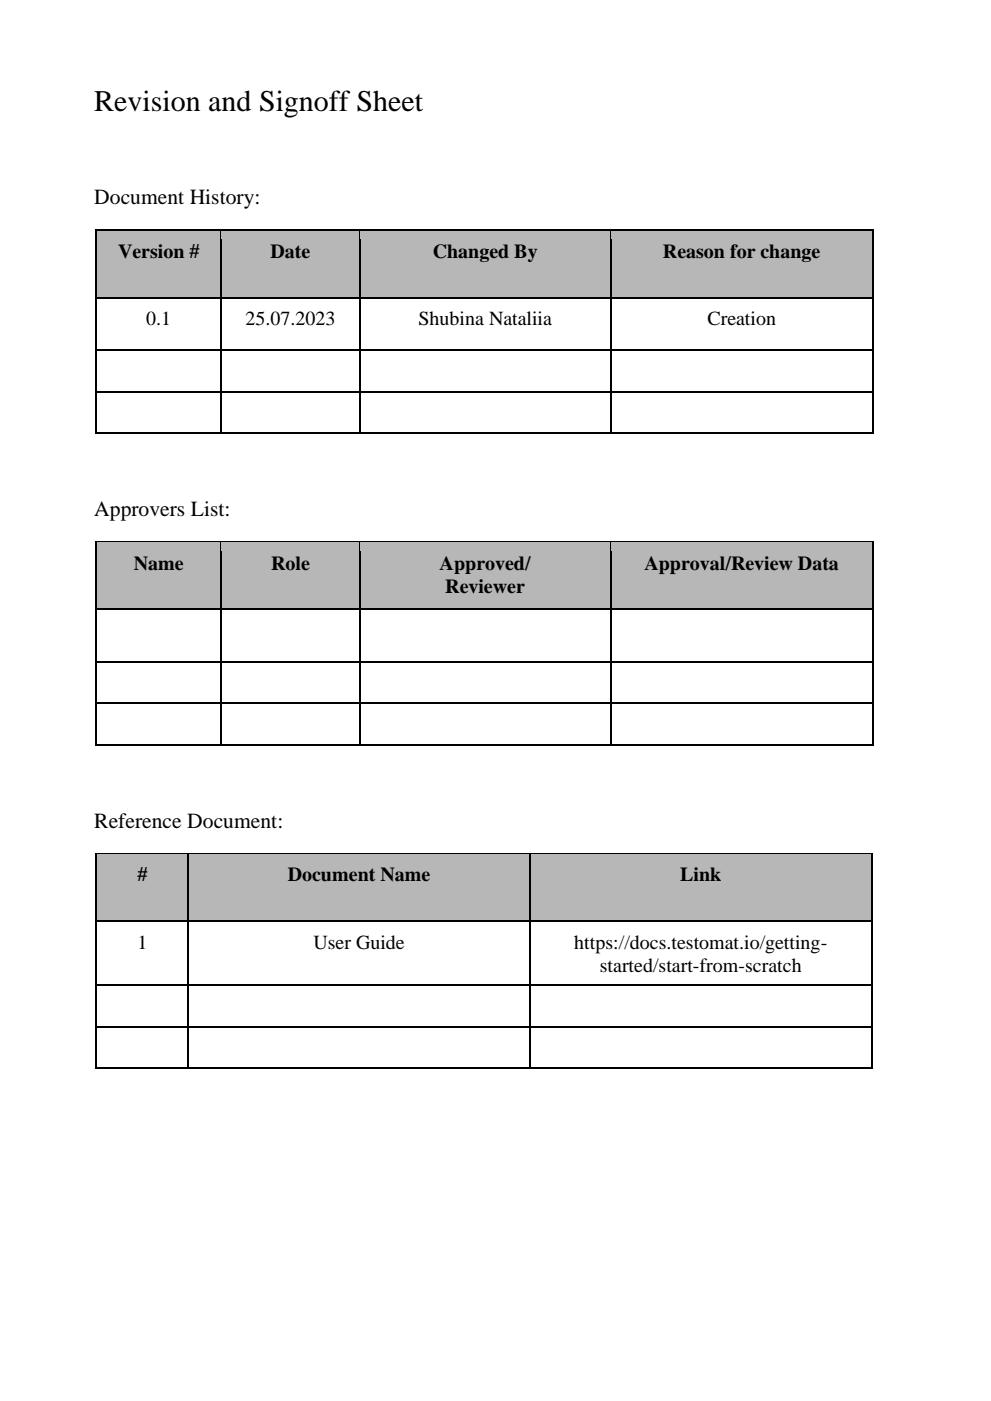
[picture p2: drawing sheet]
<svg xmlns="http://www.w3.org/2000/svg" width="210mm" height="297mm" viewBox="0 0 210 297" stroke-linecap="round" stroke-linejoin="round" font-family="sans-serif">
<defs><g id="words">
<text font-size="6.3" x="20" y="23.5">Revision and Signoff Sheet</text>
<g font-size="4.6">
<text x="20" y="43.3">Document History:</text>
<text x="20" y="109.4">Approvers List:</text>
<text x="20" y="175.5">Reference Document:</text>
</g>
<g font-size="4.2">
<text x="25" y="54.7">Version #</text>
<text x="57.3" y="54.7">Date</text>
<text x="91.7" y="54.7">Changed By</text>
<text x="140.5" y="54.7">Reason for change</text>
<text x="31" y="69">0.1</text>
<text x="52" y="69">25.07.2023</text>
<text x="88.7" y="69">Shubina Nataliia</text>
<text x="149.9" y="69">Creation</text>
<text x="28.4" y="120.7">Name</text>
<text x="57.5" y="120.7">Role</text>
<text x="93.2" y="120.7">Approved/</text>
<text x="94.4" y="125.6">Reviewer</text>
<text x="136.6" y="120.7">Approval/Review Data</text>
<text x="29.1" y="186.8">#</text>
<text x="61" y="186.8">Document Name</text>
<text x="144.2" y="186.8">Link</text>
<text x="29.1" y="201.1">1</text>
<text x="66.4" y="201.1">User Guide</text>
<text x="121.7" y="201.1">https://docs.testomat.io/getting-</text>
<text x="127.2" y="206">started/start-from-scratch</text>
</g>
</g></defs>
<g fill="#b7b7b7">
<path d="M20.6 48.9h26.1v14h-26.1z" fill-rule="evenodd"/>
<path d="M22.2 50.7h22.9v4.9h-22.9z" fill-rule="evenodd"/>
<path d="M47.1 48.9h29v14h-29z" fill-rule="evenodd"/>
<path d="M48.6 50.7h25.9v4.9h-25.9z" fill-rule="evenodd"/>
<path d="M76.4 48.9h52.9v14h-52.9z" fill-rule="evenodd"/>
<path d="M78 50.7h49.7v4.9h-49.7z" fill-rule="evenodd"/>
<path d="M129.6 48.9h55.3v14h-55.3z" fill-rule="evenodd"/>
<path d="M131.2 50.7h52.1v4.9h-52.1z" fill-rule="evenodd"/>
</g>
<path d="M20.4 48.6v2.1M20.6 48.8h26.1" fill="none" stroke="#000" stroke-width=".34"/>
<path d="M20.2 48.6h.4v.3h-.4z" fill-rule="evenodd" fill="#000"/>
<path d="M20.6 48.9h26.1v1.8h-26.1z" fill-rule="evenodd" fill="#b7b7b7"/>
<g fill="#000">
<path d="M46.7 48.9h.3v1.8h-.3z" fill-rule="evenodd"/>
<path d="M46.7 48.6h.3v.3h-.3z" fill-rule="evenodd"/>
</g>
<path d="M47 48.8h29.1" fill="none" stroke="#000" stroke-width=".34"/>
<path d="M47 48.9h29.1v1.8h-29.1z" fill-rule="evenodd" fill="#b7b7b7"/>
<g fill="#000">
<path d="M76.1 48.9h.3v1.8h-.3z" fill-rule="evenodd"/>
<path d="M76.1 48.6h.3v.3h-.3z" fill-rule="evenodd"/>
</g>
<path d="M76.4 48.8h52.9" fill="none" stroke="#000" stroke-width=".34"/>
<path d="M76.4 48.9h52.9v1.8h-52.9z" fill-rule="evenodd" fill="#b7b7b7"/>
<g fill="#000">
<path d="M129.3 48.9h.3v1.8h-.3z" fill-rule="evenodd"/>
<path d="M129.3 48.6h.3v.3h-.3z" fill-rule="evenodd"/>
</g>
<path d="M129.6 48.8h55.3" fill="none" stroke="#000" stroke-width=".34"/>
<path d="M129.6 48.9h55.3v1.8h-55.3z" fill-rule="evenodd" fill="#b7b7b7"/>
<path d="M185 48.6v2.1" fill="none" stroke="#000" stroke-width=".34"/>
<path d="M184.9 48.6h.3v.3h-.3z" fill-rule="evenodd" fill="#000"/>
<path d="M20.4 61.1h26.5v1.8h-26.5z" fill-rule="evenodd" fill="#b7b7b7"/>
<path d="M20.4 50.7v12.2" fill="none" stroke="#000" stroke-width=".34"/>
<path d="M46.9 61.1h29.4v1.8h-29.4z" fill-rule="evenodd" fill="#b7b7b7"/>
<path d="M46.9 50.7v12.2" fill="none" stroke="#000" stroke-width=".34"/>
<path d="M76.3 61.1h53.1v1.8h-53.1z" fill-rule="evenodd" fill="#b7b7b7"/>
<path d="M76.3 50.7v12.2" fill="none" stroke="#000" stroke-width=".34"/>
<path d="M129.4 61.1h55.6v1.8h-55.6z" fill-rule="evenodd" fill="#b7b7b7"/>
<g fill="none" stroke="#000" stroke-width=".34">
<path d="M129.4 50.7v40.9M185 50.7v40.9M20.4 62.9v28.7M20.6 63.1h26.1M20.6 74.3h26.1M46.9 62.9v28.7M47 63.1h29.1M47 74.3h29.1M76.3 62.9v28.7M76.4 63.1h52.9M76.4 74.3h52.9M129.6 63.1h55.3"/>
<path d="M129.6 74.3h55.3M20.6 83h26.1M20.6 91.8h26.1M47 83h29.1M47 91.8h29.1M76.4 83h52.9M76.4 91.8h52.9M129.6 83h55.3M129.6 91.8h55.3"/>
</g>
<g fill="#000">
<path d="M20.2 91.6h.4v.4h-.4z" fill-rule="evenodd"/>
<path d="M20.2 91.6h.4v.4h-.4z" fill-rule="evenodd"/>
<path d="M46.7 91.6h.3v.4h-.3z" fill-rule="evenodd"/>
<path d="M76.1 91.6h.3v.4h-.3z" fill-rule="evenodd"/>
<path d="M129.3 91.6h.3v.4h-.3z" fill-rule="evenodd"/>
<path d="M184.9 91.6h.3v.4h-.3z" fill-rule="evenodd"/>
<path d="M184.9 91.6h.3v.4h-.3z" fill-rule="evenodd"/>
</g>
<g fill="#b7b7b7">
<path d="M20.6 115h26.1v14h-26.1z" fill-rule="evenodd"/>
<path d="M22.2 116.8h22.9v4.8h-22.9z" fill-rule="evenodd"/>
<path d="M47.1 115h29v14h-29z" fill-rule="evenodd"/>
<path d="M48.6 116.8h25.9v4.8h-25.9z" fill-rule="evenodd"/>
<path d="M76.4 115h52.9v14h-52.9z" fill-rule="evenodd"/>
<path d="M78 116.8h49.7v4.8h-49.7z" fill-rule="evenodd"/>
<path d="M78 121.6h49.7v4.9h-49.7z" fill-rule="evenodd"/>
<path d="M129.6 115h55.3v14h-55.3z" fill-rule="evenodd"/>
<path d="M131.2 116.8h52.1v4.8h-52.1z" fill-rule="evenodd"/>
</g>
<path d="M20.4 114.7v2.1M20.6 114.8h26.1" fill="none" stroke="#000" stroke-width=".34"/>
<path d="M20.2 114.7h.4v.3h-.4z" fill-rule="evenodd" fill="#000"/>
<path d="M20.6 115h26.1v1.8h-26.1z" fill-rule="evenodd" fill="#b7b7b7"/>
<g fill="#000">
<path d="M46.7 115h.3v1.8h-.3z" fill-rule="evenodd"/>
<path d="M46.7 114.7h.3v.3h-.3z" fill-rule="evenodd"/>
</g>
<path d="M47 114.8h29.1" fill="none" stroke="#000" stroke-width=".34"/>
<path d="M47 115h29.1v1.8h-29.1z" fill-rule="evenodd" fill="#b7b7b7"/>
<g fill="#000">
<path d="M76.1 115h.3v1.8h-.3z" fill-rule="evenodd"/>
<path d="M76.1 114.7h.3v.3h-.3z" fill-rule="evenodd"/>
</g>
<path d="M76.4 114.8h52.9" fill="none" stroke="#000" stroke-width=".34"/>
<path d="M76.4 115h52.9v1.8h-52.9z" fill-rule="evenodd" fill="#b7b7b7"/>
<g fill="#000">
<path d="M129.3 115h.3v1.8h-.3z" fill-rule="evenodd"/>
<path d="M129.3 114.7h.3v.3h-.3z" fill-rule="evenodd"/>
</g>
<path d="M129.6 114.8h55.3" fill="none" stroke="#000" stroke-width=".34"/>
<path d="M129.6 115h55.3v1.8h-55.3z" fill-rule="evenodd" fill="#b7b7b7"/>
<path d="M185 114.7v2.1" fill="none" stroke="#000" stroke-width=".34"/>
<path d="M184.9 114.7h.3v.3h-.3z" fill-rule="evenodd" fill="#000"/>
<path d="M20.4 127.2h26.5v1.8h-26.5z" fill-rule="evenodd" fill="#b7b7b7"/>
<path d="M20.4 116.8v12.2" fill="none" stroke="#000" stroke-width=".34"/>
<path d="M46.9 127.2h29.4v1.8h-29.4z" fill-rule="evenodd" fill="#b7b7b7"/>
<path d="M46.9 116.8v12.2" fill="none" stroke="#000" stroke-width=".34"/>
<path d="M76.3 127.2h53.1v1.8h-53.1z" fill-rule="evenodd" fill="#b7b7b7"/>
<path d="M76.3 116.8v12.2" fill="none" stroke="#000" stroke-width=".34"/>
<path d="M129.4 127.2h55.6v1.8h-55.6z" fill-rule="evenodd" fill="#b7b7b7"/>
<g fill="none" stroke="#000" stroke-width=".34">
<path d="M129.4 116.8v40.9M185 116.8v40.9M20.4 129v28.7M20.6 129.1h26.1M46.9 129v28.7M47 129.1h29.1M76.3 129v28.7M76.4 129.1h52.9M129.6 129.1h55.3M20.6 140.4h26.1M20.6 149.1h26.1M20.6 157.8h26.1"/>
<path d="M47 140.4h29.1M47 149.1h29.1M47 157.8h29.1M76.4 140.4h52.9M76.4 149.1h52.9M76.4 157.8h52.9M129.6 140.4h55.3M129.6 149.1h55.3M129.6 157.8h55.3"/>
</g>
<g fill="#000">
<path d="M20.2 157.7h.4v.3h-.4z" fill-rule="evenodd"/>
<path d="M20.2 157.7h.4v.3h-.4z" fill-rule="evenodd"/>
<path d="M46.7 157.7h.3v.3h-.3z" fill-rule="evenodd"/>
<path d="M76.1 157.7h.3v.3h-.3z" fill-rule="evenodd"/>
<path d="M129.3 157.7h.3v.3h-.3z" fill-rule="evenodd"/>
<path d="M184.9 157.7h.3v.3h-.3z" fill-rule="evenodd"/>
<path d="M184.9 157.7h.3v.3h-.3z" fill-rule="evenodd"/>
</g>
<g fill="#b7b7b7">
<path d="M20.6 181.1h19.2v14h-19.2z" fill-rule="evenodd"/>
<path d="M22.2 182.9h16v4.8h-16z" fill-rule="evenodd"/>
<path d="M40.1 181.1h72.1v14h-72.1z" fill-rule="evenodd"/>
<path d="M41.7 182.9h68.9v4.8h-68.9z" fill-rule="evenodd"/>
<path d="M112.5 181.1h72.1v14h-72.1z" fill-rule="evenodd"/>
<path d="M114.1 182.9h68.9v4.8h-68.9z" fill-rule="evenodd"/>
</g>
<path d="M20.4 180.7v2.2M20.6 180.9h19.2" fill="none" stroke="#000" stroke-width=".34"/>
<path d="M20.2 180.7h.4v.4h-.4z" fill-rule="evenodd" fill="#000"/>
<path d="M20.6 181.1h19.2v1.8h-19.2z" fill-rule="evenodd" fill="#b7b7b7"/>
<g fill="#000">
<path d="M39.8 181.1h.3v1.8h-.3z" fill-rule="evenodd"/>
<path d="M39.8 180.7h.3v.4h-.3z" fill-rule="evenodd"/>
</g>
<path d="M40.1 180.9h72.1" fill="none" stroke="#000" stroke-width=".34"/>
<path d="M40.1 181.1h72.1v1.8h-72.1z" fill-rule="evenodd" fill="#b7b7b7"/>
<g fill="#000">
<path d="M112.2 181.1h.3v1.8h-.3z" fill-rule="evenodd"/>
<path d="M112.2 180.7h.3v.4h-.3z" fill-rule="evenodd"/>
</g>
<path d="M112.5 180.9h72.1" fill="none" stroke="#000" stroke-width=".34"/>
<path d="M112.5 181.1h72.1v1.8h-72.1z" fill-rule="evenodd" fill="#b7b7b7"/>
<path d="M184.8 180.7v2.2" fill="none" stroke="#000" stroke-width=".34"/>
<path d="M184.6 180.7h.3v.4h-.3z" fill-rule="evenodd" fill="#000"/>
<path d="M20.4 193.3h19.5v1.8h-19.5z" fill-rule="evenodd" fill="#b7b7b7"/>
<path d="M20.4 182.9v12.2" fill="none" stroke="#000" stroke-width=".34"/>
<path d="M39.9 193.3h72.5v1.8h-72.5z" fill-rule="evenodd" fill="#b7b7b7"/>
<path d="M39.9 182.9v12.2" fill="none" stroke="#000" stroke-width=".34"/>
<path d="M112.4 193.3h72.4v1.8h-72.4z" fill-rule="evenodd" fill="#b7b7b7"/>
<g fill="none" stroke="#000" stroke-width=".34">
<path d="M20.4 195.1v31.1M20.6 195.2h19.2M39.9 195.1v31.1M40.1 195.2h72.1M112.4 182.9v43.3M112.5 195.2h72.1M184.8 182.9v43.3M20.6 208.8h19.2M20.6 217.6h19.2M40.1 208.8h72.1M40.1 217.6h72.1M112.5 208.8h72.1"/>
<path d="M112.5 217.6h72.1M20.6 226.3h19.2M40.1 226.3h72.1M112.5 226.3h72.1"/>
</g>
<g fill="#000">
<path d="M20.2 226.2h.4v.3h-.4z" fill-rule="evenodd"/>
<path d="M20.2 226.2h.4v.3h-.4z" fill-rule="evenodd"/>
<path d="M39.8 226.2h.3v.3h-.3z" fill-rule="evenodd"/>
<path d="M112.2 226.2h.3v.3h-.3z" fill-rule="evenodd"/>
<path d="M184.6 226.2h.3v.3h-.3z" fill-rule="evenodd"/>
<path d="M184.6 226.2h.3v.3h-.3z" fill-rule="evenodd"/>
</g>
<use href="#words"/>
</svg>
